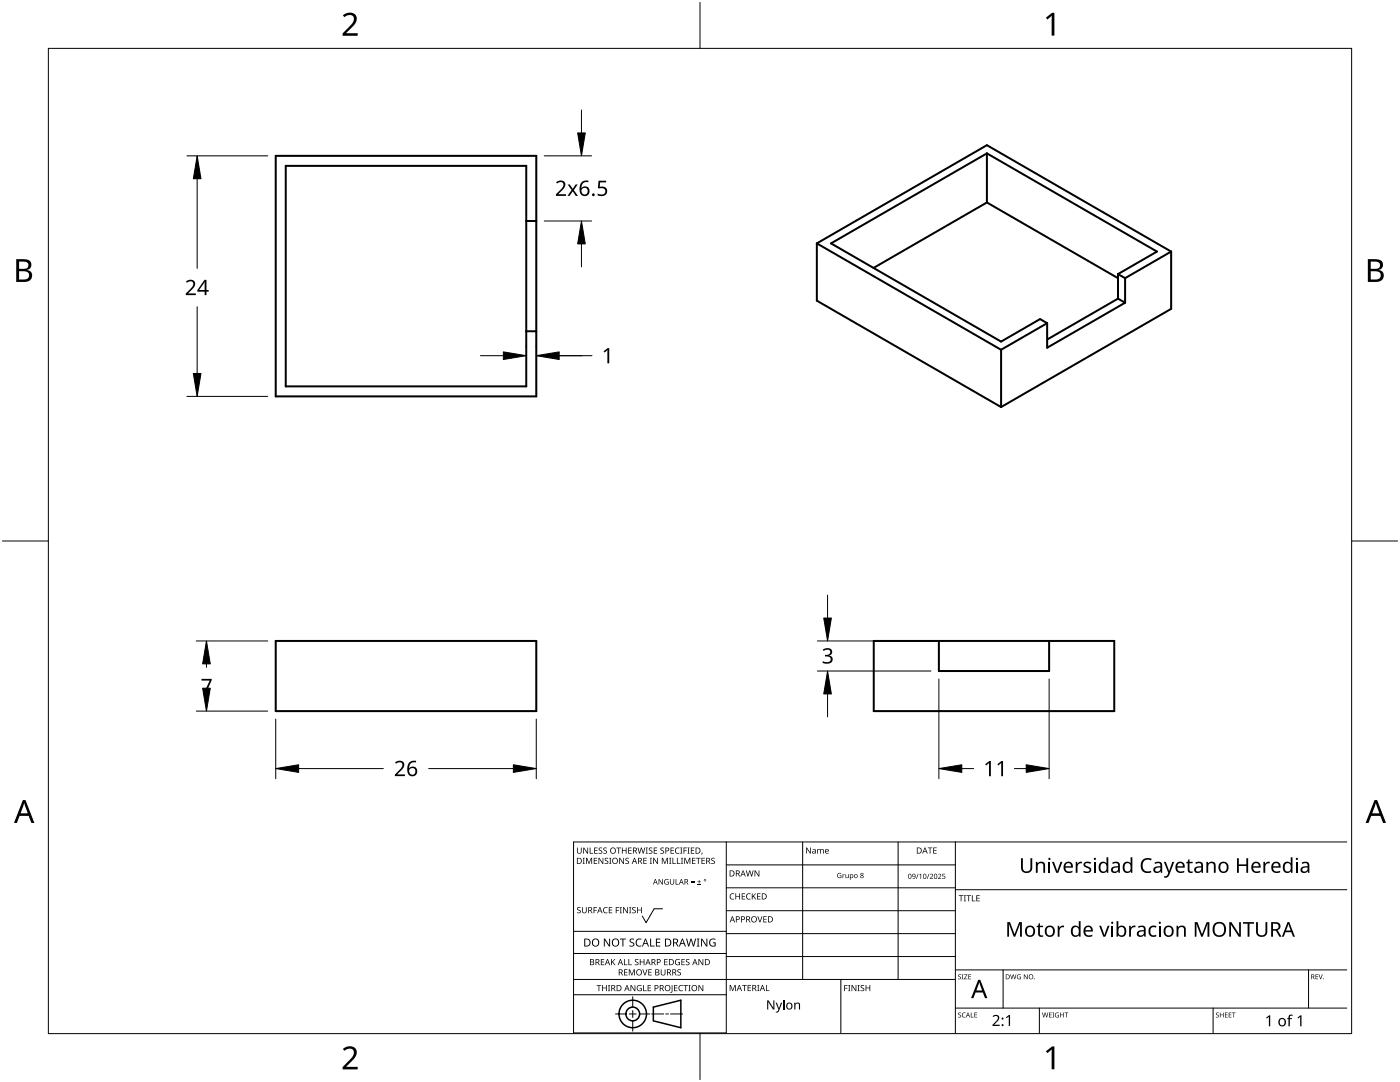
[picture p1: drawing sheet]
<svg xmlns="http://www.w3.org/2000/svg" width="279mm" height="216mm" viewBox="0 0 279 216" stroke-linecap="round" stroke-linejoin="round" font-family="sans-serif">
<g fill="none" stroke="#000" stroke-width=".4">
<path d="M55 31.1h52v48h-52zM57 33.1h48v44h-48zM197 30.6v9.8M197 30.6l33.9 19.6-7.8 4.5M197 30.6l-31.2 18 34 19.6 7.8-4.5 1.4 .8M105 44.1h2M163 48.6v11.4l36.8 21.2M163 48.6l36.8 21.2M163 48.6l34-19.6 36.7 21.2M197 40.4l26.1 15.1M197 40.4l-22.7 13.1M223.1 54.7v4.9"/>
<path d="M223.1 59.6l1.4 .8M223.1 54.7l1.4 .8M223.1 59.6l-14.1 8.2M224.5 55.5v4.9M233.7 50.2l-9.2 5.3M233.7 50.2v11.4l-33.9 19.6M105 66.1h2M199.8 69.8v11.4M209 64.5l-9.2 5.3M224.5 60.4l-15.5 9v-4.9M55 127.9h52v14h-52zM174.4 127.9h48v14h-48z"/>
<path d="M187.4 127.9v6h22v-6"/>
</g>
<path d="M9.7 9.7h260v196.5h-260z" fill="none" stroke="#000" stroke-width=".2"/>
<path d="M139.7 .5v9.2M.5 108h9.2M269.7 108h9.2M139.7 206.2v9.2" fill="none" stroke="#000" stroke-width=".2"/>
<g fill="#000">
<path d="M68.4 3.1a1.64 1.64 0 0 1 2.8 .4 2.52 2.52 0 0 1-1.2 2.2l-.9 .9h2.3v.5h-3v-.4l1.2-1.2a1.95 1.95 0 0 0 .9-2.2 1.23 1.23 0 0 0-1.8 .1zM208.7 3.5l1.3-.9h.4v4.5h-.5v-4l-.9 .8zM68.4 209.3a1.64 1.64 0 0 1 2.8 .4 2.52 2.52 0 0 1-1.2 2.2l-.9 1h2.3v.5h-3v-.5l1.2-1.2a1.95 1.95 0 0 0 .9-2.1 1.23 1.23 0 0 0-1.8 .1zM208.7 209.8l1.3-1h.4v4.6h-.5v-4l-.9 .7z"/>
<path d="M3.2 51.7h1.3a1.28 1.28 0 0 1 1.7 1.3 1.04 1.04 0 0 1-.8 .9 1.23 1.23 0 0 1 1 1.5 1.23 1.23 0 0 1-1.6 .9h-1.6zM3.8 54.1v1.7h.9a.86 .86 0 0 0 1.1-.9 .86 .86 0 0 0-1.1-.8zM3.8 52.2v1.4h.8a.78 .78 0 0 0 1.1-.7 .78 .78 0 0 0-1.1-.7z"/>
<path d="M273 51.7h1.3a1.28 1.28 0 0 1 1.7 1.3 1.04 1.04 0 0 1-.9 .9 1.23 1.23 0 0 1 1 1.5 1.23 1.23 0 0 1-1.5 .9h-1.6zM273.6 54.1v1.7h.9a.86 .86 0 0 0 1.1-.9 .86 .86 0 0 0-1.2-.8zM273.6 52.2v1.4h.8a.78 .78 0 0 0 1-.7 .78 .78 0 0 0-1.1-.7z"/>
<path d="M4.6 159.6h.5l1.8 4.6h-.6l-.6-1.4h-1.8l-.5 1.4h-.6zM4.8 160.2l-.7 2.1h1.4z"/>
<path d="M274.3 159.6h.5l1.8 4.6h-.6l-.5-1.4h-1.8l-.6 1.4h-.6zM274.6 160.2l-.7 2.1h1.4z"/>
</g>
<g fill="none" stroke="#000" stroke-width=".2">
<path d="M37.3 31.1h16.1M39.3 35.7v17.8M108.6 31.1h9.5M116 22v4.5M108.6 44.1h9.5M116 48.7v4.5M37.3 79.1h16.1M39.3 61.2v13.3M95.9 71h4.6M105 68.9v.5M107 68.9v.5M107 71h11.1"/>
<path d="M165.2 118.8v4.5M39.2 127.9h14.2M41.2 132.5v.7M41.2 137.3v3.5M163.1 127.9h22.7M163.1 133.9h22.7M165.2 138.5v4.5M187.4 135.5v19.9M209.4 135.5v19.9M39.2 141.9h14.2M55 143.5v11.9M59.6 153.4h16.9"/>
<path d="M85.6 153.4h16.9M107 143.5v11.9M191.9 153.4h2.4M202.4 153.4h2.4"/>
</g>
<g fill="#000" stroke="#000" stroke-width=".2">
<path d="M39.3 31.1l.8 4.6h-1.5zM115.3 26.5h1.5l-.8 4.6zM116 44.1l.8 4.6h-1.5zM38.6 74.5h1.5l-.8 4.6zM100.5 70.2l4.5 .8-4.5 .7zM107 71l4.6-.8v1.5zM41.2 127.9l.8 4.6h-1.6zM40.4 137.3h1.6l-.8 4.6zM165.2 133.9l.7 4.6h-1.5zM164.4 123.3h1.5l-.7 4.6zM55 153.4l4.6-.8v1.5zM102.5 152.6l4.5 .8-4.5 .7z"/>
<path d="M187.4 153.4l4.5-.8v1.5zM204.8 152.6l4.6 .8-4.6 .7z"/>
</g>
<g fill="#000">
<path d="M111 36.4a1.01 1.01 0 0 1 1.1-.4 1.01 1.01 0 0 1 .7 1l-.3 .6-1.1 1.2h1.6v.3h-2.1v-.3l1.1-1.1a.72 .72 0 0 0 .5-.7 .72 .72 0 0 0-.5-.7l-.8 .3zM113.3 36.8h.4l.6 .9 .6-.9h.4l-.8 1.1 .8 1.2h-.4l-.6-.9-.6 .9h-.5l.9-1.2zM119.4 36.1h1.6v.3h-1.2l-.1 .9a1.02 1.02 0 0 1 1.5 .8 1.02 1.02 0 0 1-1.4 1l-.5-.1v-.4a.88 .88 0 0 0 .9 .2 .88 .88 0 0 0 .6-.8 .85 .85 0 0 0-1.3-.4l-.2-.1zM37.1 56.2a1.01 1.01 0 0 1 1.2-.4 1.01 1.01 0 0 1 .6 1l-.2 .6-1.2 1.2h1.6v.3h-2v-.3l1.1-1.1a.72 .72 0 0 0 .4-.7 .72 .72 0 0 0-.4-.7l-.9 .3zM120.5 70.1l.8-.6h.3v3h-.4v-2.6l-.6 .5zM40.2 135.5h2v.3l-1.2 2.7h-.4l1.2-2.7h-1.6zM164.2 129.6a1.06 1.06 0 0 1 1.1-.3 1.06 1.06 0 0 1 .8 .9l-.3 .4-.3 .2a.82 .82 0 0 1 .7 .9 .82 .82 0 0 1-.9 .7l-1.1-.1v-.4a1.08 1.08 0 0 0 1.6-.2 .62 .62 0 0 0-.9-.7h-.3v-.3a.7 .7 0 0 0 .8-.1 .7 .7 0 0 0 .3-.7 .89 .89 0 0 0-1.3 0zM78.8 152.1a1.01 1.01 0 0 1 1.2-.3 1.01 1.01 0 0 1 .7 1l-.3 .6-1.1 1.1h1.5v.4h-2v-.3l1.1-1.2a.72 .72 0 0 0 .4-.6 .72 .72 0 0 0-.4-.7l-.9 .3zM196.6 152.5l.8-.7h.3v3.1h-.3v-2.7l-.6 .5zM199 152.5l.9-.7h.3v3.1h-.4v-2.7l-.6 .5z"/>
<path d="M116.1 36.4l.5-.3 .4-.1 .4 .1v.3a1.03 1.03 0 0 0-1.3 1.1 .96 .96 0 0 1 1.5 .1 .96 .96 0 0 1-.5 1.5 1.14 1.14 0 0 1-1.2-.3 1.14 1.14 0 0 1-.2-1.2l.1-.7zM116 38.2a.66 .66 0 0 0 1.3 0 .66 .66 0 0 0-1.3 0z"/>
<path d="M40.8 55.8h.4v2.1h.4v.3h-.4v.7h-.4v-.7h-1.4v-.3zM40.8 56.2l-1 1.7h1z"/>
<path d="M81.7 152.1l.5-.3h.5h.3v.3a1.03 1.03 0 0 0-1.3 1.2 .95 .95 0 0 1 1.4 0 .95 .95 0 0 1-.2 1.5 1.13 1.13 0 0 1-1.3-.2 1.13 1.13 0 0 1-.3-1.2l.1-.8zM81.6 153.9a.66 .66 0 0 0 1.3 0 .66 .66 0 0 0-1.3 0z"/>
<circle cx="118.4" cy="38.9" r=".27"/>
</g>
<g fill="none" stroke="#000" stroke-width=".2">
<path d="M144.9 168v38.1h-30.4v-38.1h154.3M144.9 172.6h45.8M144.9 177.2h45.8M160.2 168v27.4M179.2 168v27.4M190.7 168v38.1M190.7 177.5h78.1M114.5 198.5h30.4M114.5 195.4h76.2M114.5 190.3h30.4M114.5 185.8h30.4M126.3 198.9v2.1"/>
<path d="M132.2 181.3h-1.7l-1.6 2.8-.7-1.3M144.9 181.7h45.8M144.9 186.3h45.8M144.9 190.9h45.8M167.8 195.4v10.7M190.7 193.5h78.1M200.2 193.5v7.7M261.2 193.5v7.7M122.8 202.3h2.1M125.6 202.3h1.4M126.3 201.6v1.4M126.3 203.7v2.1"/>
<path d="M127.6 202.3h2.1M130 202.3h2.4M132.9 202.3h.5M133.8 202.3h2.4M190.7 201.2h78.1M207.4 201.2v4.9M242.1 201.2v4.9"/>
</g>
<g fill="#000">
<path d="M115.1 169.1h.2v.8a.32 .32 0 0 0 .3 .3 .32 .32 0 0 0 .3-.3v-.8h.2v.8a.47 .47 0 0 1-.5 .5 .47 .47 0 0 1-.5-.5zM116.3 171.2h.4l-.1 .1v1l.1 .1h-.4l.1-.1v-1zM116.4 169.1h.2l.6 1v-1h.2v1.2h-.2l-.7-1v1h-.1zM117 171.2h.2l.4 1 .3-1h.3v1.2h-.2v-1.1l-.4 1.1h-.1l-.4-1.1v1.1h-.1zM117.7 169.1h.1v1.1h.6v.1h-.7zM118.5 171.2h.7v.1h-.5v.4h.4v.1h-.4v.4h.5v.2h-.7zM118.6 169.1h.7v.2h-.6v.3h.5v.2h-.5v.4h.6v.1h-.7zM119.5 169.2l.4-.1 .3 .1-.1 .1a.25 .25 0 0 0-.3-.1 .25 .25 0 0 0 0 .4 .4 .4 0 0 1 .4 .3 .4 .4 0 0 1-.3 .5 .4 .4 0 0 1-.4-.3l.1 .1a.27 .27 0 0 0 .5-.2 .27 .27 0 0 0-.4-.3l-.2-.2zM119.4 171.2h.2l.7 1v-1h.1v1.2h-.2l-.6-1v1h-.2zM120.5 169.2l.4-.1 .2 .1v.1a.25 .25 0 0 0-.4-.1 .25 .25 0 0 0 0 .4 .4 .4 0 0 1 .4 .3 .4 .4 0 0 1-.2 .5 .4 .4 0 0 1-.5-.3l.2 .1a.27 .27 0 0 0 .4-.2 .27 .27 0 0 0-.4-.3l-.2-.2zM120.7 171.3l.4-.1h.3l-.1 .2a.25 .25 0 0 0-.3-.2 .25 .25 0 0 0 0 .5 .4 .4 0 0 1 .4 .2 .4 .4 0 0 1-.2 .5 .4 .4 0 0 1-.5-.2h.1a.27 .27 0 0 0 .5-.1 .27 .27 0 0 0-.4-.3l-.2-.2zM121.6 171.2h.4l-.1 .1v1l.1 .1h-.4l.1-.1v-1z"/>
<path d="M123 169.1h.9v.2h-.3v1h-.2v-1h-.4zM123.6 171.2h.2l.6 1v-1h.1v1.2h-.1l-.7-1v1h-.1zM124.1 169.1h.2v.5h.6v-.5h.1v1.2h-.1v-.5h-.6v.5h-.2zM124.9 171.3l.4-.1h.2v.2a.25 .25 0 0 0-.4-.2 .25 .25 0 0 0 0 .5 .4 .4 0 0 1 .4 .2 .4 .4 0 0 1-.2 .5 .4 .4 0 0 1-.5-.2h.2a.27 .27 0 0 0 .4-.1 .27 .27 0 0 0-.4-.3l-.2-.2zM125.4 169.1h.7v.2h-.6v.3h.5v.2h-.5v.4h.6v.1h-.7zM127.2 169.1h.2l.2 1.1 .3-1.1h.2l.3 1.1 .2-1.1h.2l-.4 1.2h-.1l-.3-1-.3 1h-.1zM128.4 171.2h.7v.1h-.6v.4h.5v.1h-.5v.4h.6v.2h-.7zM128.9 169.1h.4l-.1 .1v1l.1 .1h-.4l.1-.1v-1zM129.7 171.2h.4l-.1 .1v1l.1 .1h-.4l.1-.1v-1zM129.5 169.2l.4-.1 .3 .1-.1 .1a.25 .25 0 0 0-.3-.1 .25 .25 0 0 0 0 .4 .4 .4 0 0 1 .4 .3 .4 .4 0 0 1-.2 .5 .4 .4 0 0 1-.5-.3l.1 .1a.27 .27 0 0 0 .5-.2 .27 .27 0 0 0-.4-.3l-.2-.2zM130.5 169.1h.6v.2h-.5v.3h.5v.2h-.5v.4h.5v.1h-.6zM130.4 171.2h.1l.7 1v-1h.1v1.2h-.2l-.6-1v1h-.1z"/>
<path d="M131.4 175.4h.2l.6 .9v-.9h.1v1.1h-.2l-.5-.9v.9h-.2zM131.9 169.2l.4-.1 .2 .1v.1a.25 .25 0 0 0-.4-.1 .25 .25 0 0 0 0 .4 .4 .4 0 0 1 .4 .3 .4 .4 0 0 1-.2 .5 .4 .4 0 0 1-.5-.3l.1 .1a.27 .27 0 0 0 .5-.2 .27 .27 0 0 0-.4-.3l-.2-.2zM132.1 171.2h.2l.4 1 .4-1h.2v1.2h-.2l.1-1.1-.5 1.1h-.1l-.4-1.1v1.1h-.1zM132.7 175.5l.4-.1 .3 .1v.1a.45 .45 0 0 0-.7 .3 .45 .45 0 0 0 .6 .5v-.4h-.2v-.1h.4v.6a.6 .6 0 0 1-.8-.2 .6 .6 0 0 1 0-.8zM133.5 171.2h.5l-.2 .1v1l.2 .1h-.5l.2-.1v-1zM134.2 171.2h.2v1h.5v.2h-.7zM133.8 169.1h.7v.2h-.5v.3h.5v.2h-.5v.4h.5v.1h-.7zM133.7 175.4h.1v.7a.28 .28 0 0 0 .3 .3 .28 .28 0 0 0 .3-.3v-.7h.1v.7a.42 .42 0 0 1-.4 .4 .42 .42 0 0 1-.4-.4zM134.8 175.4h.2v1h.4v.1h-.6zM135.1 171.2h.1v1h.6v.2h-.7zM134.9 169.3l.4-.2 .3 .1v.1a.49 .49 0 0 0-.7 .5 .49 .49 0 0 0 .7 .4 .52 .52 0 0 1-.7 .1 .52 .52 0 0 1-.2-.7zM135.7 169.1h.5l-.2 .1v1l.2 .1h-.5l.2-.1v-1z"/>
<path d="M135.9 171.2h.4l-.1 .1v1l.1 .1h-.4l.1-.1v-1zM136.4 169.1h.7v.2h-.5v.4h.5v.1h-.5v.5h-.2zM136.6 171.2h.2l.4 1 .4-1h.2v1.2h-.2v-1.1l-.4 1.1h-.1l-.4-1.1v1.1h-.1zM137.2 169.1h.4l-.1 .1v1l.1 .1h-.4l.1-.1v-1zM137.9 176.1h.7v.1h-.7zM137.9 175.8h.7v.1h-.7zM137.9 169.1h.7v.2h-.6v.3h.5v.2h-.5v.4h.6v.1h-.7zM138.1 171.2h.7v.1h-.5v.4h.5v.1h-.5v.4h.5v.2h-.7zM139.2 176.4h.7v.1h-.7zM138.9 171.2h.9v.1h-.4v1.1h-.1v-1.1h-.4zM139.5 175.6h.1v.3h.3v.1h-.3v.3h-.1v-.3h-.3v-.1h.3zM140.1 170.1l.1 .1-.2 .4z"/>
<path d="M140 171.2h.7v.1h-.5v.4h.4v.1h-.4v.4h.5v.2h-.7zM142 171.3l.4-.1h.3l-.1 .2a.25 .25 0 0 0-.4-.2 .25 .25 0 0 0 0 .5 .4 .4 0 0 1 .5 .2 .4 .4 0 0 1-.3 .5 .4 .4 0 0 1-.5-.2h.2a.27 .27 0 0 0 .4-.1 .27 .27 0 0 0-.3-.3l-.2-.2zM145.8 178.4l.4-.2 .3 .1v.1a.49 .49 0 0 0-.7 .5 .49 .49 0 0 0 .7 .4 .52 .52 0 0 1-.7 .1 .52 .52 0 0 1-.2-.6zM146.8 178.3h.1v.5h.6v-.5h.2v1.2h-.2v-.6h-.6v.6h-.1zM148 178.3h.7v.1h-.5v.4h.5v.1h-.5v.4h.5v.2h-.7zM149.1 178.4l.4-.2 .3 .1v.1a.49 .49 0 0 0-.7 .5 .49 .49 0 0 0 .7 .4 .52 .52 0 0 1-.7 .1 .52 .52 0 0 1-.2-.6zM148.9 173.7h.1l.3 1 .2-1h.2l.3 1 .2-1h.2l-.3 1.2h-.2l-.3-1-.3 1h-.1zM150 178.3h.2v.6l.5-.6h.2l-.5 .5 .5 .7h-.2l-.4-.6-.1 .6h-.2zM150.6 173.7h.2l.6 1v-1h.1v1.2h-.1l-.7-1v1h-.1zM151.1 178.3h.7v.1h-.6v.4h.5v.1h-.5v.4h.6v.2h-.7zM160.9 169.1h.1l.7 1v-1h.1v1.2h-.2l-.6-1v1h-.1zM163.1 169.4l.1 .1 .3-.1a.35 .35 0 0 0 .6 0l.3 .2v.7h-.1v-.6a.22 .22 0 0 0-.3-.2 .22 .22 0 0 0-.2 .3v.5h-.1v-.6a.23 .23 0 0 0-.3-.2 .23 .23 0 0 0-.2 .4v.4h-.1z"/>
<path d="M167.2 174.3l.5-.1h.2v.1a.42 .42 0 0 0-.7 .4 .42 .42 0 0 0 .6 .4v-.3h-.2v-.1h.3v.5a.56 .56 0 0 1-.7-.1 .56 .56 0 0 1 0-.8zM168.1 174.4l.2 .2 .3-.2-.3 .3v.5h-.2zM168.7 174.4h.2v.5a.21 .21 0 0 0 .2 .2 .21 .21 0 0 0 .1-.3v-.4h.2v.8l-.1-.1a.3 .3 0 0 1-.4 .1 .3 .3 0 0 1-.2-.3zM183.2 174.4h.1l-.4 1h-.1zM183.5 174.6l.3-.2v1h-.1v-.9l-.2 .2zM185.4 174.4h.1l-.4 1h-.1zM185.2 169.1h.9v.1h-.4v1.1h-.2v-1.1h-.3zM185.6 174.5a.37 .37 0 0 1 .6 0 .37 .37 0 0 1-.3 .5l-.2 .3h.5v.1h-.6l.2-.4a.27 .27 0 0 0 .3-.3 .27 .27 0 0 0-.4-.2zM186.3 169.1h.6v.1h-.5v.4h.5v.2h-.5v.4h.5v.1h-.6zM187.2 174.5a.37 .37 0 0 1 .6 0 .37 .37 0 0 1-.2 .5l-.2 .3h.5v.1h-.7l.3-.4a.27 .27 0 0 0 .2-.3 .27 .27 0 0 0-.3-.2zM188.1 174.4h.5v.1h-.4v.3a.34 .34 0 0 1 .4 .1 .34 .34 0 0 1-.1 .5 .34 .34 0 0 1-.5-.2 .27 .27 0 0 0 .4 .1 .27 .27 0 0 0 .1-.3 .27 .27 0 0 0-.4-.1zM191.3 178.6h1v.2h-.4v1h-.2v-1h-.4z"/>
<path d="M192.3 178.6h.5l-.2 .2v.9l.2 .1h-.5l.2-.1v-.9zM192.9 178.6h.9v.2h-.4v1h-.2v-1h-.3zM194 178.6h.1v1.1h.5v.1h-.6zM194.9 178.6h.6v.2h-.5v.3h.5v.2h-.5v.4h.5v.1h-.6zM203.8 171.2h.3v1.9a.76 .76 0 0 0 .8 .8 .76 .76 0 0 0 .7-.8v-1.9h.4v1.9a1.12 1.12 0 0 1-1.1 1.1 1.12 1.12 0 0 1-1.1-1.1zM206.7 172h.3l.1 .3a.83 .83 0 0 1 .9-.3 .83 .83 0 0 1 .6 .7v1.5h-.4v-1.4a.59 .59 0 0 0-.7-.6 .59 .59 0 0 0-.4 .8v1.2h-.4zM210 172h.3l.7 1.8 .6-1.8h.4l-.8 2.2h-.4zM214.7 172h.3v.4l.4-.4h.6l-.1 .3h-.5l-.3 .3-.1 1.6h-.3zM216.3 172.2a1.29 1.29 0 0 1 1.4-.1l-.1 .3-.4-.2a.35 .35 0 0 0-.6 .2 .35 .35 0 0 0 .4 .4l.1 .1a.66 .66 0 0 1 .7 .8 .66 .66 0 0 1-.9 .5l-.7-.1v-.4l.7 .2 .5-.1v-.4l-.5-.2a.65 .65 0 0 1-.6-1zM228 171.6a1.63 1.63 0 0 1 1.9-.2l-.2 .3a1.14 1.14 0 0 0-1.4 .1 1.14 1.14 0 0 0-.2 1.4 1.11 1.11 0 0 0 1.6 .6v.3a1.5 1.5 0 0 1-1.8-.4 1.5 1.5 0 0 1-.1-1.8zM232.3 172h.4l.6 1.8 .7-1.8h.4l-1 2.5a.83 .83 0 0 1-1.1 .6v-.3h.5l.4-.6zM237.2 171.5h.2v.5h.6v.3h-.6v1.2l.2 .4h.4v.2a.67 .67 0 0 1-1-.6v-1.2h-.3v-.2l.3-.2z"/>
<path d="M240.8 172h.3v.3a.83 .83 0 0 1 .9-.3 .83 .83 0 0 1 .6 .7v1.5h-.3v-1.4a.59 .59 0 0 0-.8-.6 .59 .59 0 0 0-.4 .8v1.2h-.3zM246.9 171.2h.3v1.3h1.5v-1.3h.4v3h-.4v-1.4h-1.5v1.4h-.3zM252.1 172h.3l.1 .4 .4-.4h.5v.3h-.5l-.3 .3-.1 1.6h-.4zM115.2 181.1l.4-.1 .3 .1-.1 .1a.25 .25 0 0 0-.4-.1 .25 .25 0 0 0 0 .4 .4 .4 0 0 1 .5 .3 .4 .4 0 0 1-.3 .5 .4 .4 0 0 1-.5-.3l.2 .1a.27 .27 0 0 0 .5-.2 .27 .27 0 0 0-.4-.3l-.2-.2zM116.1 181h.2v.8a.32 .32 0 0 0 .3 .3 .32 .32 0 0 0 .3-.3v-.8h.2v.8a.47 .47 0 0 1-.5 .4 .47 .47 0 0 1-.5-.4zM118.5 181h.6v.1h-.5v.5h.5v.1h-.5v.5h-.1zM119.1 196.6h.9v.1h-.4v1.1h-.1v-1.1h-.4zM119.9 191.4h.7v.1h-.5v.4h.5v.1h-.5v.5h.5v.1h-.7zM120.5 181.2l.5-.2 .3 .1-.1 .1a.49 .49 0 0 0-.7 .4 .49 .49 0 0 0 .7 .5 .52 .52 0 0 1-.6 0 .52 .52 0 0 1-.2-.6zM120.2 196.6h.1v.5h.6v-.5h.2v1.2h-.2v-.6h-.6v.6h-.1zM120.5 187.3h.2l.9 1.3v-1.3h.2v1.6h-.3l-.8-1.3v1.3h-.2zM121.3 196.6h.5l-.2 .1v.9l.2 .2h-.5l.2-.2v-.9z"/>
<path d="M121.5 181h.7v.1h-.5v.4h.5v.2h-.5v.4h.5v.1h-.7zM121.9 191.4h.2v.6l.5-.6h.2l-.5 .5 .5 .7h-.1l-.5-.6-.1 .6h-.2zM122.9 181h.7v.1h-.6v.5h.5v.1h-.5v.5h-.1zM123.7 181h.4l-.1 .1v1l.1 .1h-.4l.1-.1v-1zM123.7 187.3h1.2v.2h-.5v1.4h-.2v-1.4h-.5zM124.5 191.4h.2v1h.5v.2h-.7zM124.5 193.4h.7v.2h-.5v.3h.5v.2h-.5v.4h.5v.1h-.7zM124.4 181h.1l.7 1v-1h.1v1.2h-.2l-.6-1v1h-.1zM125.4 191.4h.2v1h.5v.2h-.7zM125.5 181h.5l-.2 .1v1l.2 .1h-.5l.2-.1v-1zM125.5 193.4h.2l.4 1 .4-1h.2v1.2h-.1v-1l-.4 1h-.2l-.4-1v1h-.1zM125.7 187.4l.3-.1 .6 .1-.2 .1a.33 .33 0 0 0-.6 .1 .33 .33 0 0 0 .5 .4 .47 .47 0 0 1 .3 .6 .47 .47 0 0 1-.7 .3l-.3-.1v-.2l.2 .1a.35 .35 0 0 0 .6-.2 .35 .35 0 0 0-.5-.4l-.2-.3z"/>
<path d="M125.8 196.6h.2l.7 1v-1h.1v1.2h-.2l-.6-1v1h-.2zM126.2 181.1l.4-.1 .3 .1-.1 .1a.25 .25 0 0 0-.4-.1 .25 .25 0 0 0 0 .4 .4 .4 0 0 1 .5 .3 .4 .4 0 0 1-.3 .5 .4 .4 0 0 1-.5-.3l.2 .1a.27 .27 0 0 0 .5-.2 .27 .27 0 0 0-.4-.3l-.2-.2zM126.7 191.5l.5-.1h.2v.2a.25 .25 0 0 0-.4-.1 .25 .25 0 0 0 0 .4 .4 .4 0 0 1 .4 .2 .4 .4 0 0 1-.2 .5 .4 .4 0 0 1-.5-.2l.1 .1a.27 .27 0 0 0 .5-.2 .27 .27 0 0 0-.4-.3l-.2-.2zM127.1 187.5l.5-.2 .4 .1v.1a.63 .63 0 0 0-.9 .6 .63 .63 0 0 0 .9 .6v.1a.83 .83 0 0 1-1.1-.2 .83 .83 0 0 1 .2-1.1zM127.2 196.7l.5-.2 .4 .1-.1 .1a.5 .5 0 0 0-.8 .4 .5 .5 0 0 0 .7 .5v-.3h-.2v-.2h.4v.6a.66 .66 0 0 1-.9-.1 .66 .66 0 0 1 0-.9zM127.2 181h.1v.5h.6v-.5h.2v1.2h-.2v-.5h-.6v.5h-.1zM128.2 193.4h.2l.3 1.1 .4-1.1h.1l-.4 1.2h-.2zM128.4 196.6h.1v1h.5v.2h-.6zM127.7 191.4h.1v.5h.7v-.5h.1v1.2h-.1v-.6h-.7v.6h-.1zM129.7 187.3h.2v1.4h.7v.2h-.9zM129.3 196.6h.6v.1h-.5v.4h.5v.1h-.5v.4h.5v.2h-.6zM129.4 193.4h.7v.2h-.6v.3h.5v.2h-.5v.4h.6v.1h-.7z"/>
<path d="M130.9 187.3h.9v.2h-.7v.5h.6v.1h-.6v.6h.7v.2h-.9zM131.9 193.4h.1v.8a.32 .32 0 0 0 .3 .3 .32 .32 0 0 0 .4-.3v-.8h.1v.8a.47 .47 0 0 1-.5 .4 .47 .47 0 0 1-.4-.4zM132.6 191.4h.6v.1h-.5v.4h.5v.1h-.5v.5h.5v.1h-.6zM134 196.6h.2v1.2l-.1 .2-.3 .1v-.2l.2-.1zM134.5 196.6h.7v.1h-.5v.4h.5v.1h-.5v.4h.5v.2h-.7zM134.9 191.5l.4-.1h.4l-.1 .2a.5 .5 0 0 0-.7 .3 .5 .5 0 0 0 .6 .5v-.3h-.2v-.2h.4v.6a.66 .66 0 0 1-.9-.1 .66 .66 0 0 1 .1-.9zM135.2 193.5l.5-.1 .2 .1v.1a.25 .25 0 0 0-.4-.1 .25 .25 0 0 0 0 .4 .4 .4 0 0 1 .4 .3 .4 .4 0 0 1-.2 .5 .4 .4 0 0 1-.5-.3l.1 .1a.27 .27 0 0 0 .5-.2 .27 .27 0 0 0-.4-.3l-.2-.2zM135.6 196.7l.4-.2 .3 .1v.1a.49 .49 0 0 0-.7 .5 .49 .49 0 0 0 .7 .4 .52 .52 0 0 1-.7 .1 .52 .52 0 0 1-.2-.6zM136 191.4h.7v.1h-.6v.4h.5v.1h-.5v.5h.6v.1h-.7zM136.4 196.6h.9v.1h-.4v1.1h-.1v-1.1h-.4zM136.9 191.5l.4-.1h.3l-.1 .2a.25 .25 0 0 0-.3-.1 .25 .25 0 0 0 0 .4 .4 .4 0 0 1 .4 .2 .4 .4 0 0 1-.3 .5 .4 .4 0 0 1-.4-.2l.1 .1a.27 .27 0 0 0 .5-.2 .27 .27 0 0 0-.4-.3l-.2-.2zM137.4 196.6h.4l-.1 .1v.9l.1 .2h-.4l.1-.2v-.9z"/>
<path d="M136.9 187.3h.2l.4 1.3 .3-1.3h.2l.4 1.3 .3-1.3h.2l-.4 1.6h-.2l-.4-1.4-.4 1.4h-.2zM139 187.3h.6l-.2 .1v1.3l.2 .2h-.6l.2-.2v-1.3zM139.4 196.6h.2l.6 1v-1h.2v1.2h-.2l-.7-1v1h-.1zM139.4 191.4h.2l.6 1v-1h.2v1.2h-.2l-.7-1v1h-.1zM139.9 187.3h.2l.9 1.3v-1.3h.2v1.6h-.3l-.8-1.3v1.3h-.2zM141.7 187.5l.6-.2 .5 .1-.1 .1a.65 .65 0 0 0-1 .5 .65 .65 0 0 0 .9 .7v-.5h-.3v-.2h.5v.8a.86 .86 0 0 1-1.1-.2 .86 .86 0 0 1 0-1.1zM145.6 196.5h.3l.3 1 .4-1h.2v1.3h-.1v-1.1l-.4 1.1h-.1l-.4-1.1v1.1h-.2zM148.1 196.5h.9v.2h-.4v1.1h-.1v-1.1h-.4zM149.2 196.5h.7v.2h-.5v.4h.4v.1h-.4v.4h.5v.2h-.7zM151.1 182.8h.2l.4 1.1 .3-1.1h.2l-.5 1.3h-.1zM151.1 196.5h.4l-.1 .2v.9l.1 .2h-.4l.2-.2v-.9zM152.9 196.5h.1v1.1h.6v.2h-.7z"/>
<path d="M152.3 182.8h.7v.2h-.5v.4h.5v.1h-.5v.4h.5v.2h-.7zM168.5 196.6h.7v.1h-.6v.4h.5v.2h-.5v.5h-.1zM169.3 196.6h.4l-.1 .1v.9l.1 .2h-.4l.1-.2v-.9zM169.9 196.6h.2l.7 1v-1h.1v1.2h-.2l-.6-1v1h-.2zM171.1 196.6h.5l-.2 .1v.9l.2 .2h-.5l.2-.2v-.9zM171.8 196.7l.4-.2 .3 .1-.1 .1a.25 .25 0 0 0-.4-.1 .25 .25 0 0 0 0 .4 .4 .4 0 0 1 .5 .3 .4 .4 0 0 1-.3 .5 .4 .4 0 0 1-.5-.2h.2a.27 .27 0 0 0 .4-.1 .27 .27 0 0 0-.3-.3l-.2-.2zM172.7 196.6h.2v.5h.6v-.5h.2v1.2h-.2v-.6h-.6v.6h-.2zM191.3 194.5l.3-.1 .2 .1v.1a.24 .24 0 0 0-.4-.1 .24 .24 0 0 0 0 .3 .24 .24 0 0 0 .3 .1 .31 .31 0 0 1 0 .5 .31 .31 0 0 1-.5-.2 .24 .24 0 0 0 .4 .2 .24 .24 0 0 0 0-.4l-.3-.2zM191.9 194.4h.4l-.1 .1v.8l.1 .1h-.4l.2-.1v-.8zM192.4 194.4h.7l-.6 .9h.6v.1h-.7l.5-.9h-.5zM193.3 194.4h.5v.1h-.4v.3h.4v.1h-.4v.4h.4v.1h-.5zM201 184h.6l.9 2.4 .9-2.4h.5v2.9h-.3v-2.5l-1 2.5h-.3l-1-2.5 .1 2.5h-.4z"/>
<path d="M201.6 194.4h.1l.2 .9 .3-.9h.1l.2 .9 .2-.9h.1l-.2 1h-.1l-.3-.8-.2 .8h-.1zM203.1 194.5l.3-.1 .3 .1-.1 .1a.4 .4 0 0 0-.5 .3 .4 .4 0 0 0 .5 .4v-.3l-.2-.1h.3v.5a.53 .53 0 0 1-.7-.1 .53 .53 0 0 1 .1-.8zM204.3 194.4h.2l.5 .8v-.8h.1v1h-.1l-.6-.8v.8h-.1zM207.3 184.2h.2v.5h.7v.3h-.7v1.3l.2 .3h.5v.3a.67 .67 0 0 1-1-.6v-1.3h-.3v-.2l.3-.1zM211.1 184.7h.3v.4l.4-.4h.6l-.1 .3-.5 .1-.3 .3-.1 1.5h-.3zM219.4 184.7h.3l.7 1.9 .7-1.9h.3l-.8 2.2h-.4zM225.3 184.7h.3l.1 .4 .4-.4h.5v.3l-.5 .1-.3 .3-.1 1.5h-.4zM229.5 184.9l.5-.2h.5l.3 .1-.1 .3a.8 .8 0 0 0-1.1 .7 .8 .8 0 0 0 1 .8l.2-.1v.3a1.12 1.12 0 0 1-1.4-.2 1.12 1.12 0 0 1 0-1.5zM234.8 184.7h.3v.3a.83 .83 0 0 1 1-.3 .83 .83 0 0 1 .6 .8v1.4h-.4v-1.4a.59 .59 0 0 0-.7-.5 .59 .59 0 0 0-.4 .8v1.1h-.4zM238.4 184h.6l.9 2.4 .9-2.4h.5v2.9h-.3v-2.5l-1 2.5h-.3l-.9-2.5v2.5h-.4zM245.3 184h.5l1.5 2.4v-2.4h.3v2.9h-.4l-1.5-2.4v2.4h-.4zM248.1 184h2.2v.3h-.9v2.6h-.4v-2.6h-.9z"/>
<path d="M250.7 184h.3v1.9a.76 .76 0 0 0 .8 .7 .76 .76 0 0 0 .8-.7v-1.9h.3v1.9a1.12 1.12 0 0 1-1.1 1.1 1.12 1.12 0 0 1-1.1-1.1zM262.5 194.4h.6v.1h-.4v.3h.4v.1h-.4v.4h.4v.1h-.6zM263.2 194.4h.1l.3 .9 .2-.9h.2l-.4 1h-.1zM153.1 199.6h.3l.9 1.5v-1.5h.3v1.8h-.3l-1-1.5v1.5h-.2zM154.8 200.1h.2l.5 1.1 .4-1.1h.2l-.7 1.8a.3 .3 0 0 1-.3 .1 .3 .3 0 0 1-.3-.2h.4l.2-.4zM156.3 199.5h.2v1.9h-.2zM158.5 200.1h.2v.2a.52 .52 0 0 1 .6-.2 .52 .52 0 0 1 .4 .4v.9h-.3v-.8a.37 .37 0 0 0-.4-.4 .37 .37 0 0 0-.3 .5v.7h-.2zM191.3 202.1l.3-.1 .2 .1v.1a.24 .24 0 0 0-.4-.1 .24 .24 0 0 0 0 .4 .24 .24 0 0 0 .3 0 .31 .31 0 0 1 0 .5 .31 .31 0 0 1-.5-.1 .24 .24 0 0 0 .4 .1 .24 .24 0 0 0 0-.4l-.3-.2zM192.1 202.2l.3-.2 .3 .1v.1a.39 .39 0 0 0-.6 .3 .39 .39 0 0 0 .6 .4 .46 .46 0 0 1-.7-.1 .46 .46 0 0 1 .1-.6zM193.7 202h.2v.9h.4v.1h-.6zM194.5 202h.5v.2h-.4v.3h.4v.1h-.4v.3h.4v.1h-.5zM198.1 202.8a.76 .76 0 0 1 1.2-.1 .76 .76 0 0 1-.3 1.2l-.6 .6h1.1v.2h-1.4v-.2l.8-.8a.52 .52 0 0 0 .2-.8 .52 .52 0 0 0-.9 0z"/>
<path d="M200.8 203l.6-.5h.2v2.2h-.3v-1.9l-.4 .4zM208 202h.1l.2 .9 .2-.9h.1l.3 .9 .2-.9h.1l-.3 1h-.1l-.2-.8-.2 .8h-.2zM209.4 202h.5v.2h-.4v.3h.4v.1h-.4v.3h.4v.1h-.5zM210 202h.4l-.1 .1v.8l.1 .1h-.4l.1-.1v-.8zM210.7 202.2l.6-.1-.1 .1a.4 .4 0 0 0-.5 .3 .4 .4 0 0 0 .5 .4v-.3l-.2-.1h.3v.5a.53 .53 0 0 1-.7-.1 .53 .53 0 0 1 .1-.7zM211.6 202h.1v.5h.5v-.5h.1v1h-.1v-.4h-.5v.4h-.1zM212.5 202h.7v.2h-.3v.8h-.1v-.8h-.3zM242.7 202.1l.3-.1 .2 .1v.1a.24 .24 0 0 0-.3-.1 .24 .24 0 0 0-.1 .4 .24 .24 0 0 0 .3 0 .31 .31 0 0 1 0 .5 .31 .31 0 0 1-.5-.1 .24 .24 0 0 0 .4 .1 .24 .24 0 0 0 0-.4l-.3-.2zM243.5 202h.1v.5h.5v-.5h.1v1h-.1v-.4h-.5v.4h-.1zM244.5 202h.5v.2h-.4v.3h.4v.1h-.4v.3h.4v.1h-.5zM245.2 202h.6v.2h-.5v.3h.4v.1h-.4v.3h.5v.1h-.6zM245.9 202h.7v.2h-.3v.8h-.1v-.8h-.3z"/>
<path d="M252.7 203.1l.6-.5h.2v2.2h-.3v-1.9l-.4 .3zM257.3 202.6l.2-.1h.5l-.1 .2h-.3l-.2 .2v.2h.4v.3h-.4v1.4h-.3v-1.4h-.2v-.2l.2-.1zM258.9 203.1l.6-.5h.2v2.2h-.2v-1.9l-.4 .3z"/>
<path d="M115.1 171.2h.4a.61 .61 0 0 1 .6 .6 .61 .61 0 0 1-.6 .6h-.4zM115.3 171.3v1h.2a.48 .48 0 0 0 .4-.5 .48 .48 0 0 0-.4-.5z"/>
<path d="M121.7 169.7a.61 .61 0 0 1 1.2 0 .61 .61 0 0 1-1.2 0zM121.9 169.7a.45 .45 0 0 0 .9 0 .45 .45 0 0 0-.9 0z"/>
<path d="M122.1 171.8a.61 .61 0 0 1 1.2 0 .61 .61 0 0 1-1.2 0zM122.3 171.8a.45 .45 0 0 0 .9 0 .45 .45 0 0 0-.9 0z"/>
<path d="M126.3 169.1h.4a.35 .35 0 0 1 .4 .3 .35 .35 0 0 1-.2 .4l.3 .5h-.2l-.3-.5h-.2v.5h-.2zM126.5 169.3v.4h.2a.23 .23 0 0 0 .2-.2 .23 .23 0 0 0-.3-.2z"/>
<path d="M126.6 171.2h.1l.5 1.2h-.2l-.1-.4h-.5l-.2 .4h-.1zM126.6 171.3l-.2 .6h.4z"/>
<path d="M127.3 171.2h.4a.35 .35 0 0 1 .4 .2 .35 .35 0 0 1-.2 .4l.3 .6h-.2l-.3-.5h-.2v.5h-.2zM127.5 171.3v.5h.2a.23 .23 0 0 0 .2-.3 .23 .23 0 0 0-.2-.2z"/>
<path d="M130.7 175.4h.2l.4 1.1h-.2l-.1-.3h-.4l-.2 .3h-.1zM130.8 175.5l-.2 .5h.4z"/>
<path d="M132.8 169.1h.3a.41 .41 0 0 1 .5 .5 .41 .41 0 0 1-.7 .3v.4h-.1zM132.9 169.3v.4a.29 .29 0 0 0 .5-.2 .29 .29 0 0 0-.5-.2z"/>
<path d="M135.9 175.4h.1l.5 1.1h-.2l-.1-.3h-.4l-.2 .3h-.1zM136 175.5l-.2 .5h.3z"/>
<path d="M136.6 175.4h.3a.31 .31 0 0 1 .4 .2 .31 .31 0 0 1-.2 .4l.3 .5h-.2l-.2-.4h-.2v.4h-.2zM136.8 175.5v.4h.1a.21 .21 0 0 0 .3-.2 .21 .21 0 0 0-.3-.2z"/>
<path d="M138.8 169.1h.4a.61 .61 0 0 1 .6 .6 .61 .61 0 0 1-.6 .6h-.4zM139 169.3v.9h.1a.48 .48 0 0 0 .5-.5 .48 .48 0 0 0-.4-.4z"/>
<path d="M140.5 175.6a.24 .24 0 0 1 .4 0 .24 .24 0 0 1-.4 0zM140.5 175.6a.15 .15 0 0 0 .3 0 .15 .15 0 0 0-.3 0z"/>
<path d="M140.9 171.2h.4a.35 .35 0 0 1 .4 .2 .35 .35 0 0 1-.2 .4l.3 .6h-.2l-.3-.5h-.2v.5h-.2zM141.1 171.3v.5h.2a.23 .23 0 0 0 .3-.3 .23 .23 0 0 0-.3-.2z"/>
<path d="M145.6 173.7h.4a.61 .61 0 0 1 .6 .6 .61 .61 0 0 1-.6 .6h-.4zM145.8 173.8v1h.1a.48 .48 0 0 0 .5-.5 .48 .48 0 0 0-.4-.5z"/>
<path d="M146.9 173.7h.3a.35 .35 0 0 1 .4 .2 .35 .35 0 0 1-.2 .5l.3 .5h-.2l-.2-.5h-.3v.5h-.1zM147 173.8v.5h.2a.23 .23 0 0 0 .3-.3 .23 .23 0 0 0-.3-.2z"/>
<path d="M148.2 173.7h.2l.4 1.2h-.1l-.2-.4h-.5l-.1 .4h-.1zM148.3 173.8l-.2 .6h.4z"/>
<path d="M152 178.3h.4a.61 .61 0 0 1 .6 .6 .61 .61 0 0 1-.6 .6h-.4zM152.2 178.4v.9h.2a.48 .48 0 0 0 .5-.4 .48 .48 0 0 0-.5-.5z"/>
<path d="M162.2 169.5h.6v.8l-.1-.1a.31 .31 0 0 1-.4 .1 .31 .31 0 0 1-.2-.4 .31 .31 0 0 1 .4-.1h.2l-.1-.2h-.4zM162.3 170a.19 .19 0 0 0 0 .2 .19 .19 0 0 0 .3-.1 .19 .19 0 0 0-.1-.2z"/>
<path d="M164.7 169.5l.3-.1 .3 .1 .1 .4-.6 .1 .2 .2 .4-.1a.45 .45 0 0 1-.7 .1 .45 .45 0 0 1 0-.7zM164.9 169.6l-.1 .2h.5l-.2-.3z"/>
<path d="M169.6 174.4l.1 .1a.35 .35 0 0 1 .5 .1 .35 .35 0 0 1 0 .5 .35 .35 0 0 1-.5 0v.5h-.1zM169.7 174.8a.26 .26 0 0 0 .5 0 .26 .26 0 0 0-.5 0z"/>
<path d="M170.4 174.8a.4 .4 0 0 1 .8 0 .4 .4 0 0 1-.8 0zM170.6 174.8a.27 .27 0 0 0 .5 0 .27 .27 0 0 0-.5 0z"/>
<path d="M171.8 174.3a.29 .29 0 0 1 .4-.1 .29 .29 0 0 1-.1 .5 .29 .29 0 0 1 .2 .4 .29 .29 0 0 1-.5 0 .29 .29 0 0 1 .1-.4l-.2-.2zM171.8 174.9a.2 .2 0 0 0 .4 0 .2 .2 0 0 0-.4 0zM171.8 174.4a.2 .2 0 0 0 .4 0 .2 .2 0 0 0-.4 0z"/>
<path d="M181.4 174.4l.1-.1a.51 .51 0 0 1 .4 .6 .51 .51 0 0 1-.5 .5l-.2-.4zM181.4 174.5a.39 .39 0 0 0-.1 .5 .39 .39 0 0 0 .4 .2 .4 .4 0 0 0 .2-.4 .4 .4 0 0 0-.5-.3z"/>
<path d="M182.1 174.4a.49 .49 0 0 1 .7 .4 .49 .49 0 0 1-.4 .6h-.3v-.1l.4-.1 .1-.3a.32 .32 0 0 1-.5 0 .32 .32 0 0 1 0-.5zM182.2 174.7a.22 .22 0 0 0 .4 0 .22 .22 0 0 0-.4 0z"/>
<path d="M183 169.1h.4a.61 .61 0 0 1 .6 .6 .61 .61 0 0 1-.7 .6h-.3zM183.1 169.2v1h.2a.48 .48 0 0 0 .5-.5 .48 .48 0 0 0-.5-.5z"/>
<path d="M184.3 174.4l.2-.1a.51 .51 0 0 1 .4 .6 .51 .51 0 0 1-.5 .5l-.2-.4zM184.4 174.5a.39 .39 0 0 0-.1 .5 .39 .39 0 0 0 .4 .2 .4 .4 0 0 0 .1-.4 .4 .4 0 0 0-.4-.3z"/>
<path d="M184.5 169.1h.2l.4 1.2h-.1l-.2-.4h-.4l-.2 .4h-.1zM184.6 169.3l-.2 .5h.4z"/>
<path d="M186.5 174.4l.1-.1a.51 .51 0 0 1 .5 .6 .51 .51 0 0 1-.5 .5l-.2-.4zM186.6 174.5a.39 .39 0 0 0-.1 .5 .39 .39 0 0 0 .3 .2 .4 .4 0 0 0 .2-.4 .4 .4 0 0 0-.4-.3z"/>
<path d="M212.5 172.2a.94 .94 0 0 1 1.2-.2 .94 .94 0 0 1 .4 1.1h-1.5a.83 .83 0 0 0 .5 .8 .83 .83 0 0 0 .9-.2v.4a1.19 1.19 0 0 1-1.5-.3 1.19 1.19 0 0 1 0-1.6zM212.8 172.4l-.2 .5h1.1a.54 .54 0 0 0-.2-.6 .54 .54 0 0 0-.7 .1z"/>
<path d="M219.6 172.1l.7-.2 .6 .4-.1-1.2h.4v3.1h-.3l-.1-.3a.96 .96 0 0 1-1.2 .1 .96 .96 0 0 1-.3-1.2zM219.9 172.4a.85 .85 0 0 0-.3 .9 .85 .85 0 0 0 .9 .6 1.01 1.01 0 0 0-.1-1.7z"/>
<path d="M222 172.1a.9 .9 0 0 1 .9-.2 .9 .9 0 0 1 .6 .8v1.5h-.3v-.4a.71 .71 0 0 1-1.1 .3 .71 .71 0 0 1 0-1.1l1-.2a.51 .51 0 0 0-.1-.5 .51 .51 0 0 0-.6 0l-.3 .1zM222.2 173.3a.47 .47 0 0 0 .2 .7 .47 .47 0 0 0 .6-.3l.1-.6z"/>
<path d="M224.4 172.1l.7-.2 .6 .4-.1-1.2h.4v3.1h-.3l-.1-.3a.96 .96 0 0 1-1.2 .1 .96 .96 0 0 1-.3-1.2zM224.7 172.4a.85 .85 0 0 0-.3 .9 .85 .85 0 0 0 .9 .6 1.01 1.01 0 0 0-.1-1.7z"/>
<path d="M230.4 172.1a.9 .9 0 0 1 .9-.2 .9 .9 0 0 1 .6 .8v1.5h-.2l-.1-.4a.71 .71 0 0 1-1.1 .3 .71 .71 0 0 1 .1-1.1l1-.2a.51 .51 0 0 0-.2-.5 .51 .51 0 0 0-.6 0l-.3 .1zM230.6 173.3a.47 .47 0 0 0 .2 .7 .47 .47 0 0 0 .7-.3l.1-.6z"/>
<path d="M234.8 172.2a.94 .94 0 0 1 1.2-.2 .94 .94 0 0 1 .4 1.1h-1.5a.83 .83 0 0 0 .5 .8 .83 .83 0 0 0 .9-.2v.4a1.19 1.19 0 0 1-1.5-.3 1.19 1.19 0 0 1 0-1.6zM235.1 172.4l-.1 .5h1.1a.54 .54 0 0 0-.3-.6 .54 .54 0 0 0-.7 .1z"/>
<path d="M238.6 172.1a.9 .9 0 0 1 .9-.2 .9 .9 0 0 1 .6 .8v1.5h-.3v-.4a.71 .71 0 0 1-1.2 .3 .71 .71 0 0 1 .1-1.1l1-.2a.51 .51 0 0 0-.2-.5 .51 .51 0 0 0-.5 0l-.3 .1zM238.8 173.3a.47 .47 0 0 0 .2 .7 .47 .47 0 0 0 .6-.3l.1-.6z"/>
<path d="M243.4 172.2a1.08 1.08 0 0 1 1.6 .1 1.08 1.08 0 0 1-.2 1.6 1.08 1.08 0 0 1-1.5-.2 1.47 1.47 0 0 1 .1-1.5zM243.8 172.4a.85 .85 0 0 0-.3 1 .85 .85 0 0 0 1 .5 .82 .82 0 0 0 .3-1.1 .82 .82 0 0 0-1-.4z"/>
<path d="M250 172.2a.94 .94 0 0 1 1.1-.2 .94 .94 0 0 1 .5 1.1h-1.5a.83 .83 0 0 0 .5 .8 .83 .83 0 0 0 .9-.2v.4a1.19 1.19 0 0 1-1.6-.3 1.19 1.19 0 0 1 .1-1.6zM250.3 172.4l-.2 .5h1.1a.54 .54 0 0 0-.3-.6 .54 .54 0 0 0-.6 .1z"/>
<path d="M254 172.2a.94 .94 0 0 1 1.1-.2 .94 .94 0 0 1 .5 1.1h-1.5a.83 .83 0 0 0 .5 .8 .83 .83 0 0 0 .9-.2v.4a1.19 1.19 0 0 1-1.6-.3 1.19 1.19 0 0 1 .1-1.6zM254.3 172.4l-.2 .5h1.1a.54 .54 0 0 0-.3-.6 .54 .54 0 0 0-.6 .1z"/>
<path d="M256.4 172.1l.6-.2 .6 .4v-1.2h.3v3.1h-.2l-.1-.3a.96 .96 0 0 1-1.2 .1 .96 .96 0 0 1-.4-1.2zM256.6 172.4a.85 .85 0 0 0-.2 .9 .85 .85 0 0 0 .8 .6 1.01 1.01 0 0 0-.1-1.7z"/>
<path d="M259.8 172.1a.9 .9 0 0 1 .9-.2 .9 .9 0 0 1 .6 .8v1.5h-.3v-.4a.71 .71 0 0 1-1.1 .3 .71 .71 0 0 1 0-1.1l1.1-.2a.51 .51 0 0 0-.2-.5 .51 .51 0 0 0-.6 0l-.3 .1zM260 173.3a.47 .47 0 0 0 .2 .7 .47 .47 0 0 0 .7-.3l.1-.6z"/>
<path d="M117.4 181h.3a.35 .35 0 0 1 .5 .2 .35 .35 0 0 1-.3 .5l.4 .5h-.2l-.3-.5h-.2v.5h-.2zM117.6 181.1v.5h.1a.23 .23 0 0 0 .3-.2 .23 .23 0 0 0-.3-.3z"/>
<path d="M117.7 191.4h.4a.31 .31 0 0 1 .4 .1 .31 .31 0 0 1-.2 .4 .33 .33 0 0 1 .3 .4 .33 .33 0 0 1-.4 .3h-.5zM117.9 192v.5h.2a.23 .23 0 0 0 .3-.3 .23 .23 0 0 0-.3-.2zM117.9 191.5v.4h.2a.21 .21 0 0 0 .3-.2 .21 .21 0 0 0-.3-.2z"/>
<path d="M116.6 187.3h.5a.79 .79 0 0 1 .8 .8 .79 .79 0 0 1-.9 .8h-.4zM116.8 187.5v1.2h.2a.62 .62 0 0 0 .6-.6 .62 .62 0 0 0-.5-.6z"/>
<path d="M118.9 191.4h.3a.35 .35 0 0 1 .4 .2 .35 .35 0 0 1-.2 .4l.3 .6h-.2l-.3-.5h-.2v.5h-.1zM119 191.5v.5h.2a.23 .23 0 0 0 .3-.3 .23 .23 0 0 0-.3-.2z"/>
<path d="M118.3 187.5a.77 .77 0 0 1 1.1 .1 .77 .77 0 0 1-.1 1.1 .77 .77 0 0 1-1.1-.3l-.1-.5zM118.5 187.6a.63 .63 0 0 0-.2 .8 .63 .63 0 0 0 .8 .3 .63 .63 0 0 0 .3-.9 .63 .63 0 0 0-.9-.2z"/>
<path d="M119.7 181h.1l.5 1.2h-.2l-.1-.4h-.5l-.2 .4h-.1zM119.7 181.2l-.2 .5h.4z"/>
<path d="M121.2 191.4h.1l.5 1.2h-.2l-.1-.4h-.5l-.2 .4h-.1zM121.2 191.5l-.2 .6h.4z"/>
<path d="M122 196.6h.3a.35 .35 0 0 1 .5 .2 .35 .35 0 0 1-.3 .4l.4 .6h-.2l-.3-.5h-.2v.5h-.2zM122.2 196.7v.4h.1a.23 .23 0 0 0 .3-.2 .23 .23 0 0 0-.3-.2z"/>
<path d="M122.3 187.5a.77 .77 0 0 1 1.1 .1 .77 .77 0 0 1-.1 1.1 .77 .77 0 0 1-1.1-.3l-.1-.5zM122.5 187.6a.63 .63 0 0 0-.2 .8 .63 .63 0 0 0 .8 .3 .63 .63 0 0 0 .2-.9 .63 .63 0 0 0-.8-.2z"/>
<path d="M123.5 193.4h.3a.35 .35 0 0 1 .5 .3 .35 .35 0 0 1-.3 .4l.4 .5h-.2l-.3-.5h-.3v.5h-.1zM123.6 193.5v.5h.2a.23 .23 0 0 0 .3-.2 .23 .23 0 0 0-.3-.3z"/>
<path d="M123.1 196.6h.3a.61 .61 0 0 1 .6 .6 .61 .61 0 0 1-.6 .6h-.3zM123.2 196.7v.9h.2a.48 .48 0 0 0 .5-.4 .48 .48 0 0 0-.5-.5z"/>
<path d="M123.8 191.4h.1l.5 1.2h-.2l-.1-.4h-.5l-.2 .4h-.1zM123.8 191.5l-.2 .6h.4z"/>
<path d="M125.1 196.5h.1l.5 1.3h-.2l-.1-.4h-.5l-.2 .4h-.1zM125.1 196.7l-.2 .6h.4z"/>
<path d="M126.9 194a.61 .61 0 0 1 1.2 0 .61 .61 0 0 1-1.2 0zM127.1 194a.45 .45 0 0 0 .9 0 .45 .45 0 0 0-.9 0z"/>
<path d="M128.7 187.3h.2l.6 1.6h-.2l-.2-.5h-.6l-.2 .5h-.2zM128.8 187.5l-.2 .7h.5z"/>
<path d="M129.3 191.4h.1l.5 1.2h-.2l-.1-.4h-.5l-.2 .4h-.1zM129.3 191.5l-.2 .6h.4z"/>
<path d="M130 191.4h.4a.35 .35 0 0 1 .4 .2 .35 .35 0 0 1-.2 .4l.3 .6h-.2l-.3-.5h-.2v.5h-.2zM130.2 191.5v.5h.2a.23 .23 0 0 0 .3-.3 .23 .23 0 0 0-.3-.2z"/>
<path d="M130.8 193.4h.3a.31 .31 0 0 1 .5 .2 .31 .31 0 0 1-.2 .4 .33 .33 0 0 1 .2 .4 .33 .33 0 0 1-.4 .2h-.4zM130.9 194.1v.4h.3a.23 .23 0 0 0 .3-.2 .23 .23 0 0 0-.3-.2zM130.9 193.5v.4h.3a.21 .21 0 0 0 .2-.2 .21 .21 0 0 0-.3-.2z"/>
<path d="M130.6 196.6h.4a.41 .41 0 0 1 .4 .4 .41 .41 0 0 1-.6 .3v.5h-.2zM130.8 196.7v.5a.29 .29 0 0 0 .5-.3 .29 .29 0 0 0-.5-.2z"/>
<path d="M131.7 196.6h.3a.35 .35 0 0 1 .4 .2 .35 .35 0 0 1-.2 .4l.3 .6h-.1l-.3-.5h-.3v.5h-.1zM131.8 196.7v.4h.2a.23 .23 0 0 0 .3-.2 .23 .23 0 0 0-.3-.2z"/>
<path d="M131.1 191.4h.3a.41 .41 0 0 1 .5 .5 .41 .41 0 0 1-.7 .2v.5h-.1zM131.2 191.5v.5a.29 .29 0 0 0 .5-.3 .29 .29 0 0 0-.5-.2z"/>
<path d="M133.1 193.4h.4a.35 .35 0 0 1 .4 .3 .35 .35 0 0 1-.2 .4l.3 .5h-.2l-.3-.5h-.2v.5h-.2zM133.3 193.5v.5h.2a.23 .23 0 0 0 .2-.2 .23 .23 0 0 0-.2-.3z"/>
<path d="M132.6 197.2a.61 .61 0 0 1 1.2 0 .61 .61 0 0 1-1.2 0zM132.8 197.2a.45 .45 0 0 0 .9 0 .45 .45 0 0 0-.9 0z"/>
<path d="M132.7 187.3h.5a.79 .79 0 0 1 .8 .8 .79 .79 0 0 1-.9 .8h-.4zM132.9 187.5v1.2h.2a.62 .62 0 0 0 .7-.6 .62 .62 0 0 0-.6-.6z"/>
<path d="M134.2 193.4h.3a.35 .35 0 0 1 .4 .3 .35 .35 0 0 1-.2 .4l.3 .5h-.1l-.3-.5h-.3v.5h-.1zM134.3 193.5v.5h.2a.23 .23 0 0 0 .3-.2 .23 .23 0 0 0-.3-.3z"/>
<path d="M133.5 191.4h.4a.61 .61 0 0 1 .6 .6 .61 .61 0 0 1-.7 .6h-.3zM133.7 191.5v1h.1a.48 .48 0 0 0 .5-.5 .48 .48 0 0 0-.4-.5z"/>
<path d="M134.3 187.3h.5a.45 .45 0 0 1 .5 .3 .45 .45 0 0 1-.3 .6l.4 .7h-.2l-.4-.7h-.3v.7h-.2zM134.5 187.5v.5h.3a.3 .3 0 0 0 .3-.3 .3 .3 0 0 0-.4-.2z"/>
<path d="M136.1 187.3h.2l.6 1.6h-.2l-.2-.5h-.6l-.2 .5h-.2zM136.2 187.5l-.3 .7h.5z"/>
<path d="M138.6 191.4h.2l.4 1.2h-.1l-.2-.4h-.5l-.1 .4h-.2zM138.7 191.5l-.2 .6h.4z"/>
<path d="M137.9 197.2a.61 .61 0 0 1 1.2 0 .61 .61 0 0 1-1.2 0zM138.2 197.2a.45 .45 0 0 0 .9 0 .45 .45 0 0 0-.9 0z"/>
<path d="M140.7 191.4h.4a.61 .61 0 0 1 .6 .6 .61 .61 0 0 1-.7 .6h-.3zM140.8 191.5v1h.2a.48 .48 0 0 0 .5-.5 .48 .48 0 0 0-.5-.5z"/>
<path d="M146.1 182.8h.1l.5 1.3h-.2l-.1-.4h-.5l-.1 .4h-.2zM146.2 183l-.2 .5h.4z"/>
<path d="M146.9 182.8h.3a.41 .41 0 0 1 .4 .5 .41 .41 0 0 1-.6 .3v.5h-.1zM147 183v.4a.29 .29 0 0 0 .5-.2 .29 .29 0 0 0-.5-.2z"/>
<path d="M147.5 196.5h.1l.5 1.3h-.2l-.1-.4h-.5l-.1 .4h-.2zM147.5 196.7l-.1 .5h.3z"/>
<path d="M147.9 182.8h.3a.41 .41 0 0 1 .5 .5 .41 .41 0 0 1-.6 .3v.5h-.2zM148.1 183v.4a.29 .29 0 0 0 .4-.2 .29 .29 0 0 0-.4-.2z"/>
<path d="M148.9 182.8h.4a.35 .35 0 0 1 .4 .3 .35 .35 0 0 1-.2 .4l.3 .6h-.2l-.3-.5h-.2v.5h-.2zM149.1 183v.4h.2a.23 .23 0 0 0 .2-.2 .23 .23 0 0 0-.2-.2z"/>
<path d="M150.1 196.5h.4a.35 .35 0 0 1 .4 .3 .35 .35 0 0 1-.2 .4l.3 .6h-.2l-.3-.5h-.2v.5h-.2zM150.3 196.7v.4h.2a.23 .23 0 0 0 .3-.2 .23 .23 0 0 0-.3-.2z"/>
<path d="M149.8 183.4a.61 .61 0 0 1 1.2 0 .61 .61 0 0 1-1.2 0zM150.1 183.5a.45 .45 0 0 0 .9 0 .45 .45 0 0 0-.9 0z"/>
<path d="M152.1 196.5h.1l.5 1.3h-.2l-.1-.4h-.5l-.1 .4h-.2zM152.2 196.7l-.2 .5h.4z"/>
<path d="M153.3 182.8h.4a.61 .61 0 0 1 .6 .7 .61 .61 0 0 1-.7 .6h-.3zM153.4 183v.9h.2a.48 .48 0 0 0 .5-.4 .48 .48 0 0 0-.5-.5z"/>
<path d="M195.2 195.5h.4l1.5 3.7h-.5l-.5-1.2h-1.4l-.4 1.2h-.5zM195.4 196l-.5 1.6h1.1z"/>
<path d="M200.7 194.4h.3a.49 .49 0 0 1 .5 .5 .49 .49 0 0 1-.5 .5h-.3zM200.8 194.5v.8h.4l.2-.3-.1-.3z"/>
<path d="M205.2 194.9a.5 .5 0 0 1 1 0 .5 .5 0 0 1-1 0zM205.4 194.9a.4 .4 0 0 0 .8 0 .4 .4 0 0 0-.8 0z"/>
<path d="M204.8 185a1.08 1.08 0 0 1 1.6 .1 1.08 1.08 0 0 1-.2 1.5 1.08 1.08 0 0 1-1.5-.2 1.47 1.47 0 0 1 .1-1.4zM205.2 185.1a.85 .85 0 0 0-.3 1 .85 .85 0 0 0 .9 .5 .82 .82 0 0 0 .4-1.1 .82 .82 0 0 0-1-.4z"/>
<path d="M208.8 185a1.08 1.08 0 0 1 1.5 .1 1.08 1.08 0 0 1-.1 1.5 1.08 1.08 0 0 1-1.6-.2 1.47 1.47 0 0 1 .2-1.4zM209.1 185.1a.85 .85 0 0 0-.2 1 .85 .85 0 0 0 .9 .5 .82 .82 0 0 0 .4-1.1 .82 .82 0 0 0-1.1-.4z"/>
<path d="M214.1 184.9l.6-.2 .6 .3v-1.2h.4v3.1h-.3l-.1-.3a.96 .96 0 0 1-1.2 .2 .96 .96 0 0 1-.4-1.2zM214.3 185.1a.85 .85 0 0 0-.2 1 .85 .85 0 0 0 .9 .5 1.01 1.01 0 0 0-.2-1.6z"/>
<path d="M216.5 185a.94 .94 0 0 1 1.2-.2 .94 .94 0 0 1 .4 1.1h-1.5a.83 .83 0 0 0 .5 .7 .83 .83 0 0 0 .9-.1v.3a1.19 1.19 0 0 1-1.6-.2 1.19 1.19 0 0 1 .1-1.6zM216.8 185.1l-.2 .5h1.1a.54 .54 0 0 0-.3-.6 .54 .54 0 0 0-.6 .1z"/>
<path d="M222.8 183.8h.4v1.2a.96 .96 0 0 1 1.2-.2 .96 .96 0 0 1 .4 1.3 .91 .91 0 0 1-.6 .8 .91 .91 0 0 1-1-.3l-.1 .3h-.3zM223.4 185.1a.85 .85 0 0 0-.2 1 .85 .85 0 0 0 .9 .5 .85 .85 0 0 0 .3-1 .85 .85 0 0 0-.9-.6z"/>
<path d="M227.1 184.9a.9 .9 0 0 1 1-.2 .9 .9 0 0 1 .5 .7v1.5h-.2l-.1-.3a.71 .71 0 0 1-1.1 .3 .71 .71 0 0 1 .1-1.2l1-.1a.51 .51 0 0 0-.2-.6 .51 .51 0 0 0-.6 0l-.3 .1zM227.3 186a.47 .47 0 0 0 .3 .7 .47 .47 0 0 0 .6-.3l.1-.6z"/>
<path d="M232.5 185a1.08 1.08 0 0 1 1.5 .1 1.08 1.08 0 0 1-.1 1.5 1.08 1.08 0 0 1-1.6-.2 1.47 1.47 0 0 1 .2-1.4zM232.8 185.1a.85 .85 0 0 0-.2 1 .85 .85 0 0 0 .9 .5 .82 .82 0 0 0 .4-1.1 .82 .82 0 0 0-1.1-.4z"/>
<path d="M242.3 184.3a1.44 1.44 0 0 1 1.9-.1 1.44 1.44 0 0 1 .4 1.9 1.39 1.39 0 0 1-1.9 .7 1.39 1.39 0 0 1-.7-1.8zM242.7 184.5a1.3 1.3 0 0 0 .4 2.1 1.22 1.22 0 0 0 1.2-.8 1.22 1.22 0 0 0-.4-1.4l-.7-.1z"/>
<path d="M253.7 184h.8a.84 .84 0 0 1 1 .6 .84 .84 0 0 1-.5 1l.8 1.3h-.5l-.7-1.2h-.5v1.2h-.4zM254.1 184.3v1.1h.4a.56 .56 0 0 0 .7-.6 .56 .56 0 0 0-.7-.5z"/>
<path d="M257 184h.3l1.1 2.9h-.3l-.4-.9h-1.2l-.3 .9h-.4zM257.1 184.4l-.4 1.3h.9z"/>
<path d="M261.7 194.4h.3a.28 .28 0 0 1 .3 .2 .28 .28 0 0 1-.2 .4l.3 .4h-.2l-.2-.4h-.2v.4h-.1zM261.8 194.5v.4h.2a.19 .19 0 0 0 .2-.2 .19 .19 0 0 0-.3-.2z"/>
<path d="M156.8 200.8a.7 .7 0 0 1 1.4 0 .7 .7 0 0 1-1.4 0zM157.3 200.3a.5 .5 0 0 0-.2 .7 .5 .5 0 0 0 .7 .1l.1-.4a.42 .42 0 0 0-.1-.4 .42 .42 0 0 0-.5 0z"/>
<path d="M193.1 202l.5 1-.2-.3h-.4l-.3 .3zM193.2 202.2l-.2 .4h.3z"/>
<path d="M255.3 203.3a.81 .81 0 0 1 1.2 .1 .81 .81 0 0 1-.2 1.2 .81 .81 0 0 1-1.1-.3l-.1-.5zM255.6 203.4a.6 .6 0 0 0-.2 .9 .6 .6 0 0 0 .8 .1l.1-.2a.56 .56 0 0 0 0-.7 .56 .56 0 0 0-.7-.1z"/>
<circle cx="209.4" cy="171.4" r=".22"/>
<circle cx="218.5" cy="171.4" r=".22"/>
<circle cx="258.8" cy="171.4" r=".22"/>
<circle cx="206.5" cy="195.3" r=".09"/>
<circle cx="222" cy="184.1" r=".22"/>
<circle cx="231.5" cy="184.1" r=".22"/>
<circle cx="264.2" cy="195.3" r=".09"/>
<circle cx="200.1" cy="204.6" r=".2"/>
<circle cx="200.1" cy="203.2" r=".2"/>
</g>
<g fill="none" stroke="#000" stroke-width=".3">
<path d="M130.4 201l5.5-1.4v5.5l-5.5-1.4z"/>
<circle cx="126.3" cy="202.3" r="1.37"/>
<circle cx="126.3" cy="202.3" r="2.74"/>
</g>
<path d="M209.4 172v2.2M218.5 172v2.2M258.8 172v2.2M222 184.7v2.2M231.5 184.7v2.2" fill="none" stroke="#000" stroke-width=".36"/>
</svg>
